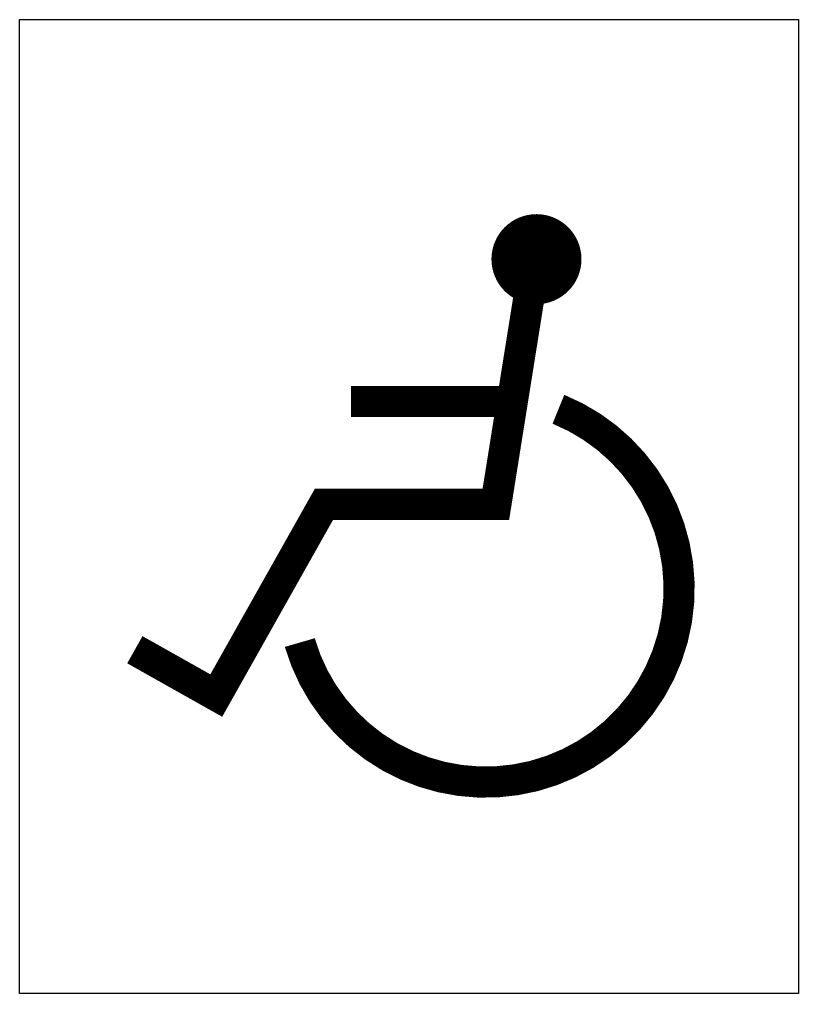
# Model space of a CAD drawing. Extents: x 153.43 to 154.43, y 70.79 to 72.04.
import ezdxf

# ---------------------------------------------------------------- set-up
doc = ezdxf.new("R2010")
doc.units = 0
doc.header["$LTSCALE"] = 0.75
doc.header["$MEASUREMENT"] = 0
doc.layers.add('CIRC', color=1, linetype='CONTINUOUS')
doc.layers.add('LMES', color=1, linetype='CONTINUOUS')

# ---------------------------------------------------------------- blocks, each defined once
blk = doc.blocks.new('SIMBOLO2')
at = {"layer": 'CIRC', "color": 5, "const_width": 0.04}
blk.add_lwpolyline([(0.3082, 0.5002, -1.59576), (0.6402, 0.7996)], format="xyb", dxfattribs=at)
for points in [[(0.8519, 0.8088), (0.7474, 0.8676), (0.6092, 0.6222), (0.3885, 0.6222), (0.3463, 0.3582)], [(0.3674, 0.4902), (0.5746, 0.4902)]]:
    blk.add_lwpolyline(points, dxfattribs=at)
at = {"layer": 'CIRC', "color": 5, "const_width": 0.0578}
blk.add_lwpolyline([(0.3075, 0.3076, -1), (0.3653, 0.3076, -1)], format="xyb", close=True, dxfattribs=at)
at = {"layer": 'LMES'}
blk.add_lwpolyline([(0, 1.25), (1, 1.25), (1, 0), (0, 0)], close=True, dxfattribs=at)

msp = doc.modelspace()

# ---------------------------------------------------------------- block references
at = {"layer": 'CIRC', "rotation": 180}
msp.add_blockref('SIMBOLO2', (154.4307, 72.0369), dxfattribs=at)

doc.saveas('drawing.dxf')
